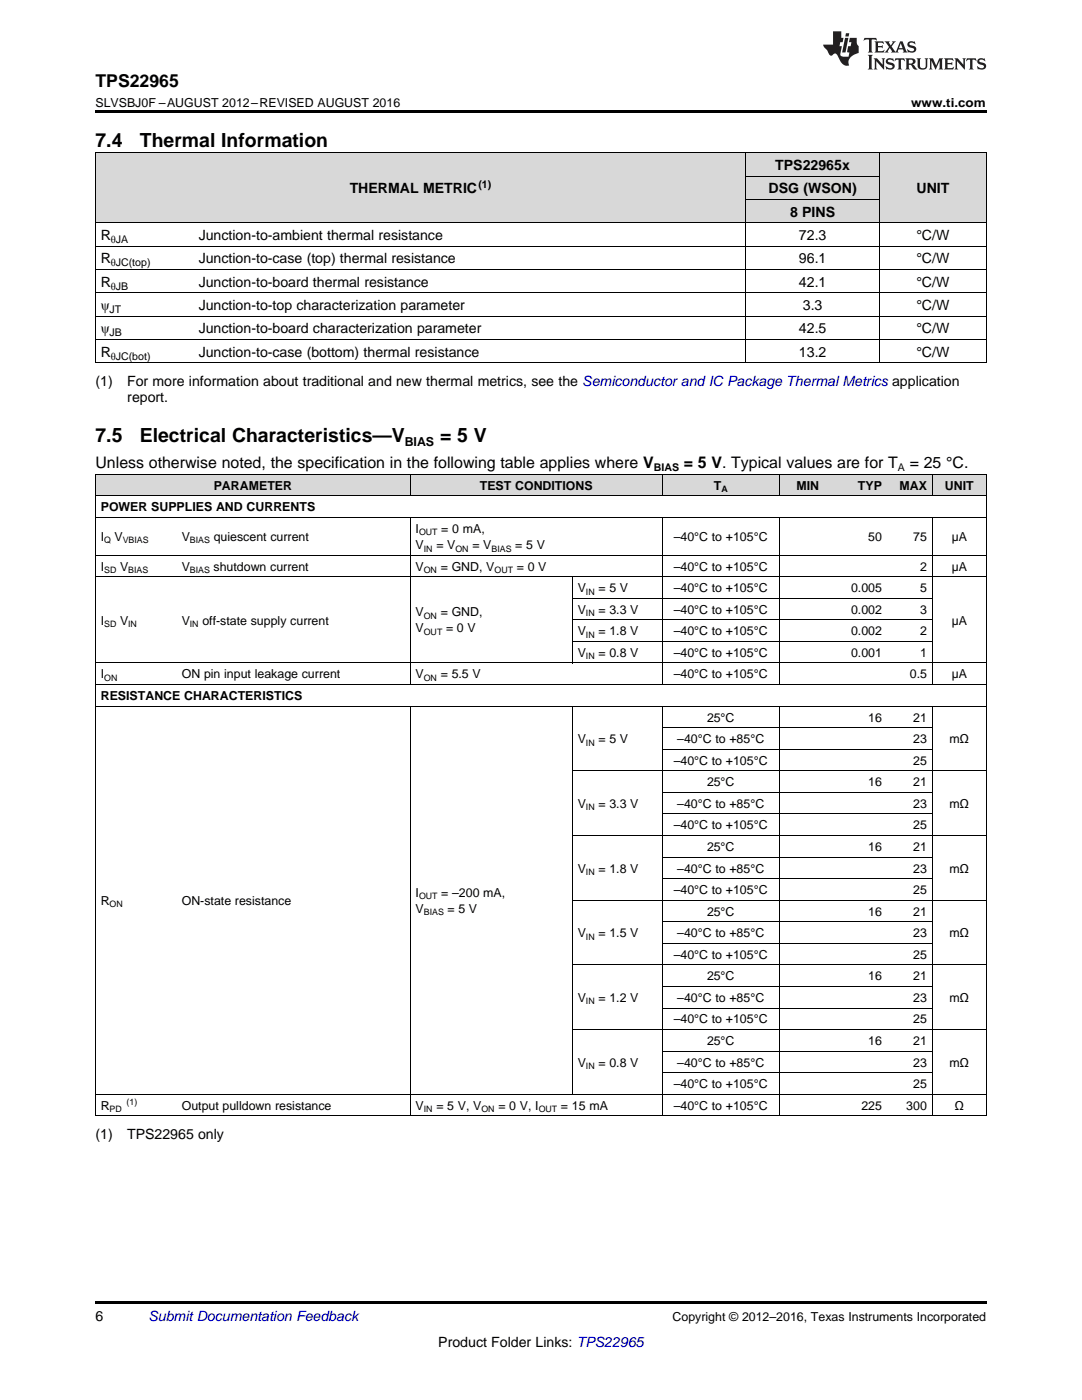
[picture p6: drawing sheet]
<svg xmlns="http://www.w3.org/2000/svg" width="216mm" height="279mm" viewBox="0 0 216 279" stroke-linecap="round" stroke-linejoin="round" font-family="sans-serif">
<defs><g id="words">
<g font-size="3.9">
<text x="19" y="29.3">7.4</text>
<text x="27.9" y="29.3">Thermal Information</text>
<text x="19" y="88.3">7.5</text>
<text x="27.9" y="88.3">Electrical Characteristics—V</text>
<text x="87.8" y="88.3">= 5 V</text>
</g>
<text font-size="3.5" x="19" y="17.3">TPS22965</text>
<g font-size="3.2">
<text x="19" y="93.5">Unless otherwise noted, the specification in the following table applies where V</text>
<text x="136.4" y="93.5">= 5 V. Typical values are for T</text>
<text x="181.5" y="93.5">= 25 °C.</text>
</g>
<g font-size="2.8">
<text x="154.7" y="33.9">TPS22965x</text>
<text x="69.8" y="38.6">THERMAL METRIC</text>
<text x="153.4" y="38.6">DSG (WSON)</text>
<text x="182.9" y="38.6">UNIT</text>
<text x="20.1" y="47.9">R</text>
<text x="39.7" y="47.9">Junction-to-ambient thermal resistance</text>
<text x="157.7" y="43.3">8 PINS</text>
<text x="159.4" y="47.9">72.3</text>
<text x="182.8" y="47.9">°C/W</text>
<text x="20.1" y="52.6">R</text>
<text x="39.7" y="52.6">Junction-to-case (top) thermal resistance</text>
<text x="159.4" y="52.6">96.1</text>
<text x="182.8" y="52.6">°C/W</text>
<text x="20.1" y="57.2">R</text>
<text x="39.7" y="57.2">Junction-to-board thermal resistance</text>
<text x="159.4" y="57.2">42.1</text>
<text x="182.8" y="57.2">°C/W</text>
<text x="20.1" y="61.9">ψ</text>
<text x="39.7" y="61.9">Junction-to-top characterization parameter</text>
<text x="160.2" y="61.9">3.3</text>
<text x="182.8" y="61.9">°C/W</text>
<text x="20.1" y="66.5">ψ</text>
<text x="20.1" y="71.2">R</text>
<text x="39.7" y="66.5">Junction-to-board characterization parameter</text>
<text x="39.7" y="71.2">Junction-to-case (bottom) thermal resistance</text>
<text x="159.4" y="66.5">42.5</text>
<text x="159.4" y="71.2">13.2</text>
<text x="182.8" y="66.5">°C/W</text>
<text x="182.8" y="71.2">°C/W</text>
<text x="19" y="77">(1)</text>
<text x="25.4" y="77">For more information about traditional and new thermal metrics, see the Semiconductor and IC Package Thermal Metrics application</text>
<text x="25.4" y="80.2">report.</text>
<text x="19" y="227.3">(1)</text>
<text x="25.4" y="227.3">TPS22965 only</text>
<text x="19" y="263.6">6</text>
<text x="87.5" y="268.9">Product Folder Links: TPS22965</text>
</g>
<text font-size="2.8" fill="#0000c8" x="29.6" y="263.6">Submit Documentation Feedback</text>
<g font-size="2.5">
<text x="19" y="21.4">SLVSBJ0F –AUGUST 2012–REVISED AUGUST 2016</text>
<text x="181.8" y="21.4">www.ti.com</text>
<text x="80.8" y="89.1">BIAS</text>
<text x="42.7" y="97.8">PARAMETER</text>
<text x="95.7" y="97.8">TEST CONDITIONS</text>
<text x="142.5" y="97.8">T</text>
<text x="158.9" y="97.8">MIN</text>
<text x="171.2" y="97.8">TYP</text>
<text x="179.5" y="97.8">MAX</text>
<text x="188.6" y="97.8">UNIT</text>
<text x="20.1" y="102.1">POWER SUPPLIES AND CURRENTS</text>
<text x="20.1" y="107.9">I</text>
<text x="22.9" y="107.9">V</text>
<text x="36.3" y="107.9">V</text>
<text x="42.6" y="107.9">quiescent current</text>
<text x="82.9" y="106.4">I</text>
<text x="88.1" y="106.4">= 0 mA,</text>
<text x="134.4" y="107.9">–40°C to +105°C</text>
<text x="173.2" y="107.9">50</text>
<text x="182.2" y="107.9">75</text>
<text x="189.9" y="107.9">µA</text>
<text x="20.1" y="113.9">I</text>
<text x="24" y="113.9">V</text>
<text x="36.3" y="113.9">V</text>
<text x="42.6" y="113.9">shutdown current</text>
<text x="82.9" y="109.6">V</text>
<text x="82.9" y="113.9">V</text>
<text x="87.1" y="109.6">= V</text>
<text x="87.9" y="113.9">= GND, V</text>
<text x="94.3" y="109.6">= V</text>
<text x="102.8" y="109.6">= 5 V</text>
<text x="103.1" y="113.9">= 0 V</text>
<text x="134.4" y="113.9">–40°C to +105°C</text>
<text x="183.6" y="113.9">2</text>
<text x="189.9" y="113.9">µA</text>
<text x="115.3" y="118.2">V</text>
<text x="119.4" y="118.2">= 5 V</text>
<text x="134.4" y="118.2">–40°C to +105°C</text>
<text x="169.8" y="118.2">0.005</text>
<text x="183.6" y="118.2">5</text>
<text x="20.1" y="124.6">I</text>
<text x="24" y="124.6">V</text>
<text x="36.3" y="124.6">V</text>
<text x="40.4" y="124.6">off-state supply current</text>
<text x="82.9" y="123">V</text>
<text x="87.9" y="123">= GND,</text>
<text x="115.3" y="122.5">V</text>
<text x="119.4" y="122.5">= 3.3 V</text>
<text x="134.4" y="122.5">–40°C to +105°C</text>
<text x="169.8" y="122.5">0.002</text>
<text x="183.6" y="122.5">3</text>
<text x="189.9" y="124.6">µA</text>
<text x="82.9" y="126.2">V</text>
<text x="89" y="126.2">= 0 V</text>
<text x="115.3" y="126.8">V</text>
<text x="115.3" y="131.1">V</text>
<text x="119.4" y="126.8">= 1.8 V</text>
<text x="119.4" y="131.1">= 0.8 V</text>
<text x="134.4" y="126.8">–40°C to +105°C</text>
<text x="134.4" y="131.1">–40°C to +105°C</text>
<text x="169.8" y="126.8">0.002</text>
<text x="169.8" y="131.1">0.001</text>
<text x="183.6" y="126.8">2</text>
<text x="183.6" y="131.1">1</text>
<text x="20.1" y="135.4">I</text>
<text x="36.3" y="135.4">ON pin input leakage current</text>
<text x="82.9" y="135.4">V</text>
<text x="87.9" y="135.4">= 5.5 V</text>
<text x="134.4" y="135.4">–40°C to +105°C</text>
<text x="181.5" y="135.4">0.5</text>
<text x="189.9" y="135.4">µA</text>
<text x="20.1" y="139.7">RESISTANCE CHARACTERISTICS</text>
<text x="115.3" y="148.3">V</text>
<text x="119.4" y="148.3">= 5 V</text>
<text x="135.1" y="148.3">–40°C to +85°C</text>
<text x="141.1" y="144">25°C</text>
<text x="173.2" y="144">16</text>
<text x="182.2" y="144">21</text>
<text x="182.2" y="148.3">23</text>
<text x="189.4" y="148.3">mΩ</text>
<text x="134.4" y="152.6">–40°C to +105°C</text>
<text x="182.2" y="152.6">25</text>
<text x="115.3" y="161.2">V</text>
<text x="119.4" y="161.2">= 3.3 V</text>
<text x="135.1" y="161.2">–40°C to +85°C</text>
<text x="141.1" y="156.9">25°C</text>
<text x="173.2" y="156.9">16</text>
<text x="182.2" y="156.9">21</text>
<text x="182.2" y="161.2">23</text>
<text x="189.4" y="161.2">mΩ</text>
<text x="134.4" y="165.5">–40°C to +105°C</text>
<text x="182.2" y="165.5">25</text>
<text x="141.1" y="169.8">25°C</text>
<text x="173.2" y="169.8">16</text>
<text x="182.2" y="169.8">21</text>
<text x="82.9" y="179">I</text>
<text x="88.1" y="179">= –200 mA,</text>
<text x="115.3" y="174.1">V</text>
<text x="119.4" y="174.1">= 1.8 V</text>
<text x="134.4" y="178.4">–40°C to +105°C</text>
<text x="135.1" y="174.1">–40°C to +85°C</text>
<text x="182.2" y="174.1">23</text>
<text x="182.2" y="178.4">25</text>
<text x="189.4" y="174.1">mΩ</text>
<text x="20.1" y="180.6">R</text>
<text x="36.3" y="180.6">ON-state resistance</text>
<text x="82.9" y="182.2">V</text>
<text x="89.3" y="182.2">= 5 V</text>
<text x="141.1" y="182.7">25°C</text>
<text x="173.2" y="182.7">16</text>
<text x="182.2" y="182.7">21</text>
<text x="115.3" y="187">V</text>
<text x="119.4" y="187">= 1.5 V</text>
<text x="134.4" y="191.3">–40°C to +105°C</text>
<text x="135.1" y="187">–40°C to +85°C</text>
<text x="182.2" y="187">23</text>
<text x="182.2" y="191.3">25</text>
<text x="189.4" y="187">mΩ</text>
<text x="141.1" y="195.7">25°C</text>
<text x="173.2" y="195.7">16</text>
<text x="182.2" y="195.7">21</text>
<text x="115.3" y="200">V</text>
<text x="119.4" y="200">= 1.2 V</text>
<text x="135.1" y="200">–40°C to +85°C</text>
<text x="182.2" y="200">23</text>
<text x="189.4" y="200">mΩ</text>
<text x="134.4" y="204.3">–40°C to +105°C</text>
<text x="141.1" y="208.6">25°C</text>
<text x="173.2" y="208.6">16</text>
<text x="182.2" y="204.3">25</text>
<text x="182.2" y="208.6">21</text>
<text x="115.3" y="212.9">V</text>
<text x="119.4" y="212.9">= 0.8 V</text>
<text x="135.1" y="212.9">–40°C to +85°C</text>
<text x="182.2" y="212.9">23</text>
<text x="189.4" y="212.9">mΩ</text>
<text x="20.1" y="221.5">R</text>
<text x="36.3" y="221.5">Output pulldown resistance</text>
<text x="82.9" y="221.5">V</text>
<text x="87.1" y="221.5">= 5 V, V</text>
<text x="99.4" y="221.5">= 0 V, I</text>
<text x="111.9" y="221.5">= 15 mA</text>
<text x="134.4" y="217.2">–40°C to +105°C</text>
<text x="134.4" y="221.5">–40°C to +105°C</text>
<text x="171.9" y="221.5">225</text>
<text x="180.8" y="221.5">300</text>
<text x="182.2" y="217.2">25</text>
<text x="190.5" y="221.5">Ω</text>
<text x="134.2" y="263.6">Copyright © 2012–2016, Texas Instruments Incorporated</text>
</g>
<g font-size="2.1">
<text x="95.5" y="37.5">(1)</text>
<text x="22.1" y="48.5">θJA</text>
<text x="22.1" y="53.1">θJC(top)</text>
<text x="22.1" y="57.8">θJB</text>
<text x="21.9" y="62.4">JT</text>
<text x="21.9" y="67.1">JB</text>
<text x="22.1" y="71.8">θJC(bot)</text>
<text x="130.5" y="94.1">BIAS</text>
<text x="179.2" y="94.1">A</text>
</g>
<g font-size="1.8">
<text x="143.9" y="98.2">A</text>
<text x="83.6" y="106.9">OUT</text>
<text x="20.8" y="108.4">Q</text>
<text x="24.5" y="108.4">VBIAS</text>
<text x="37.9" y="108.4">BIAS</text>
<text x="84.6" y="110.1">IN</text>
<text x="90.9" y="110.1">ON</text>
<text x="98.1" y="110.1">BIAS</text>
<text x="20.8" y="114.4">SD</text>
<text x="25.6" y="114.4">BIAS</text>
<text x="37.9" y="114.4">BIAS</text>
<text x="84.6" y="114.4">ON</text>
<text x="98.7" y="114.4">OUT</text>
<text x="116.9" y="118.7">IN</text>
<text x="20.8" y="125.1">SD</text>
<text x="25.6" y="125.1">IN</text>
<text x="37.9" y="125.1">IN</text>
<text x="84.6" y="123.5">ON</text>
<text x="116.9" y="123">IN</text>
<text x="84.6" y="126.7">OUT</text>
<text x="116.9" y="127.3">IN</text>
<text x="116.9" y="131.6">IN</text>
<text x="20.8" y="135.9">ON</text>
<text x="84.6" y="135.9">ON</text>
<text x="116.9" y="148.8">IN</text>
<text x="116.9" y="161.7">IN</text>
<text x="83.6" y="179.5">OUT</text>
<text x="116.9" y="174.6">IN</text>
<text x="21.9" y="181.1">ON</text>
<text x="84.6" y="182.7">BIAS</text>
<text x="116.9" y="187.5">IN</text>
<text x="116.9" y="200.4">IN</text>
<text x="116.9" y="213.4">IN</text>
<text x="21.9" y="222">PD</text>
<text x="25.3" y="220.5">(1)</text>
<text x="84.6" y="222">IN</text>
<text x="96.1" y="222">ON</text>
<text x="107.5" y="222">OUT</text>
</g>
</g></defs>
<g fill="#d8d8d8">
<path d="M19 94.7h16.2v4.3h-16.2z"/>
<path d="M35.2 94.7h46.7v4.3h-46.7z"/>
<path d="M81.9 94.7h32.3v4.3h-32.3z"/>
<path d="M114.2 94.7h18v4.3h-18z"/>
<path d="M132.2 94.7h23.3v4.3h-23.3z"/>
<path d="M155.5 94.7h9v4.3h-9z"/>
<path d="M164.5 94.7h12.6v4.3h-12.6z"/>
<path d="M177.1 94.7h9v4.3h-9z"/>
<path d="M186.1 94.7h10.7v4.3h-10.7z"/>
<path d="M19 30.6h19.6v13.9h-19.6z"/>
<path d="M38.6 30.6h110.2v13.9h-110.2z"/>
<path d="M175.5 30.6h21.3v13.9h-21.3z"/>
<path d="M148.8 39.9h26.7v4.6h-26.7z"/>
<path d="M148.8 35.2h26.7v4.7h-26.7z"/>
<path d="M148.8 30.6h26.7v4.6h-26.7z"/>
</g>
<path d="M19 22h177.8v.5h-177.8zM19 72.4l.2 .1zM148.7 72.4l.1 .1zM175.4 72.4l.1 .1zM196.7 72.4l.1 .1zM19 259.7h177.8v.5h-177.8z" fill="#000"/>
<g fill="none" stroke="#000" stroke-width=".2">
<path d="M19 30.5h177.8M19.1 30.5v42M148.8 30.5v42M148.8 39.8h26.7M148.8 35.2h26.7M175.5 30.5v42M196.8 30.5v42M19 58.4h177.8M19 53.8h177.8M19 49.1h177.8M19 44.5h177.8M19 72.4h177.8"/>
<path d="M19 67.8h177.8M19 63.1h177.8M19 99h177.8M19 94.7h177.8M19.1 94.7v128M81.8 94.7v4.3M132.1 94.7v4.3M155.5 94.7v4.3M186 94.7v4.3M196.8 94.7v128M19 115.1h177.8M19 110.8h177.8"/>
<path d="M19 103.3h177.8M81.8 103.3v33.4M114.2 115.1v17.3M114.2 119.4h71.8M132.1 103.3v33.4M155.5 103.3v33.4M186 103.3v33.4M19 136.6h177.8M19 132.3h177.8M114.2 128h71.8M114.2 123.7h71.8M19 140.9h177.8"/>
<path d="M81.8 141v81.7M114.2 141v77.4M114.2 153.8h82.6M132.1 141v81.7M132.2 158.1h53.8M132.2 149.5h53.8M132.2 145.2h53.8M155.5 141v81.7M186 141v81.7M114.2 179.7h82.6M114.2 166.7h82.6M132.2 175.3h53.8"/>
<path d="M132.2 171h53.8M132.2 162.4h53.8M114.2 192.6h82.6M132.2 196.9h53.8M132.2 188.3h53.8M132.2 184h53.8M19 218.4h177.8M114.2 205.5h82.6M132.2 214.1h53.8M132.2 209.8h53.8M132.2 201.2h53.8M19 222.7h177.8"/>
</g>
<g fill="#231f20">
<path d="M172.5 7.6l-.1 .5 .4-.2h.6v.1v2.1l-.2 .4h.9l-.2-.4v-2.1l.1-.1h.5l.5 .2-.2-.5zM174.5 8.3l.2 .3v1.5l-.2 .4h1.8l.2-.6a1.04 1.04 0 0 1-1.3 .2v-.7h.6l.3 .2v-.6l-.3 .2h-.6v-.6l.8-.1 .4 .3-.2-.5zM176.5 8.3l.9 1.1-.9 1.1h.8l-.2-.2 .4-.7 .5 .7-.2 .2h1.5l-.2-.2 .2-.4h.9l.1 .4-.2 .2h1l-.3-.3-.7-1.9h-.5l-.9 2-.8-1 .9-1h-.8l.1 .3-.4 .5-.3-.6 .1-.2zM179.7 8.6l.4 1h-.7zM181.3 8.4a.63 .63 0 0 0-.2 .7 .63 .63 0 0 0 .6 .4l.6 .2 .1 .2a.75 .75 0 0 1-.7 .4 .75 .75 0 0 1-.6-.5l.1 .7 .1-.1a1.11 1.11 0 0 0 1.5-.6 1.13 1.13 0 0 0-1.2-.8l-.1-.4a1.04 1.04 0 0 1 1.2 .2l-.2-.5-.2 .1-.4-.2zM173.2 10.9l.2 .4v2.2l-.2 .4h1l-.3-.4v-2.2l.3-.4zM174.3 11.6l.3 .4v1.5l-.3 .4h.8l-.2-.4v-1.3l1.5 1.7v-1.9l.2-.4h-.7l.2 .4v.9l-1.1-1.3zM177 11.8a.62 .62 0 0 0-.2 .7 .62 .62 0 0 0 .6 .4l.6 .1 .1 .3a.76 .76 0 0 1-.7 .3 .76 .76 0 0 1-.7-.4l.2 .7 .1-.1a1.11 1.11 0 0 0 1.5-.6 1.13 1.13 0 0 0-1.2-.8l-.1-.4a1.04 1.04 0 0 1 1.2 .2l-.2-.6-.2 .1-.5-.1zM178.7 11.6l-.2 .6a.61 .61 0 0 1 .8-.3v1.6l-.2 .4h.9l-.2-.4v-1.6a.63 .63 0 0 1 .7 .3l-.1-.6zM180.6 11.6l.3 .4v1.5l-.3 .4h1l-.2-.2-.1-.8 .6 .2a.76 .76 0 0 0 1.2 .7l-1-1a.58 .58 0 0 0 .6-.5 .58 .58 0 0 0-.5-.6zM181.4 11.9h.1a.45 .45 0 0 1 .5 .1 .45 .45 0 0 1 .1 .5l-.8 .2zM182.9 11.6l.2 .2a2.17 2.17 0 0 0 .3 1.9 .99 .99 0 0 0 1.6-.6v-1.1l.2-.4h-.7l.2 .2a1.92 1.92 0 0 1-.2 1.8 .6 .6 0 0 1-.9-.5v-1.1l.2-.4zM185.4 11.6l.2 .4v1.5l-.2 .4h.7l-.2-.4v-1.4l.8 1.8 .8-1.8v1.4l-.2 .4h.9l-.2-.4v-1.5l.2-.4h-.8l-.6 1.5-.6-1.5zM188.4 11.6l.2 .4v1.5l-.2 .4h1.8l.1-.6a1.04 1.04 0 0 1-1.2 .1v-.6h.5l.4 .2v-.6l-.4 .2h-.5v-.7h.8l.3 .3-.1-.6zM190.5 11.6l.2 .4v1.5l-.2 .4h.7l-.2-.4v-1.3l1.5 1.7v-1.9l.2-.4h-.7l.2 .4v.9l-1.1-1.3zM192.9 11.6l-.1 .6a.61 .61 0 0 1 .7-.3l.1 1.6-.3 .4h1l-.3-.4 .1-1.6a.63 .63 0 0 1 .7 .3l-.1-.6zM195.2 11.8a.62 .62 0 0 0-.2 .7 .62 .62 0 0 0 .6 .4l.6 .1 .1 .3a.76 .76 0 0 1-.7 .3 .76 .76 0 0 1-.6-.4l.1 .7 .1-.1a1.11 1.11 0 0 0 1.6-.6 1.13 1.13 0 0 0-1.3-.8l-.1-.4a1.04 1.04 0 0 1 1.2 .2l-.1-.6-.2 .1-.5-.1z"/>
<path d="M166.2 6.3v2.6h-1.9v.4l.8 .9a.91 .91 0 0 0 1 .8 .56 .56 0 0 1 .5-.3 .56 .56 0 0 1 .5 .3l.4 .8a1.53 1.53 0 0 0 1.9 1.2 1.54 1.54 0 0 1 1-2.1l.9-.3v-1.4a1.52 1.52 0 0 1-.4-1.6h-1.3l-.2 .8h.5l-.2 .8h-.5l-.1 1v.2l.4 .1-.2 .8a1.93 1.93 0 0 1-1.6-.3l.3-1.8h-.5l.2-.8h.4l.2-.8h-.4v-1.3zM168.6 7.6l-.6 2.9h.7l.6-2.9zM168.8 6.6l-.1 .7h.6l.2-.7z"/>
</g>
<use href="#words"/>
</svg>
